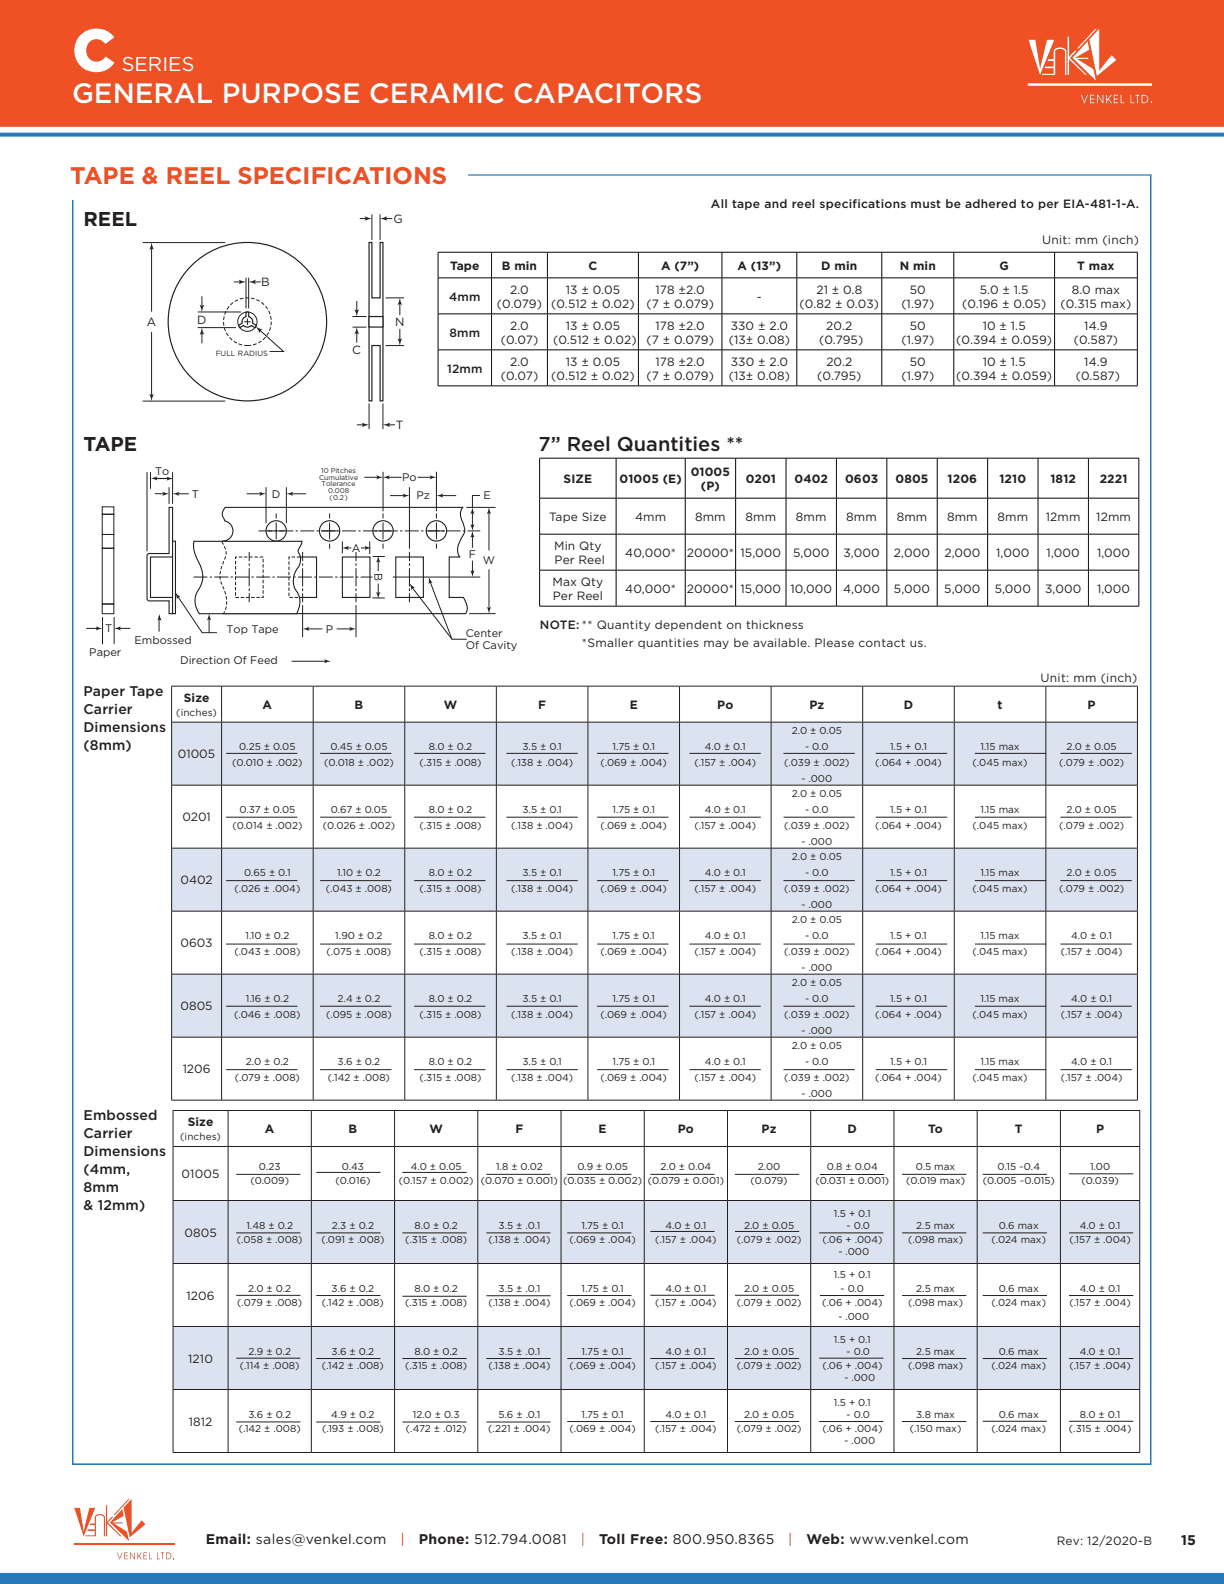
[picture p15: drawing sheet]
<svg xmlns="http://www.w3.org/2000/svg" width="216mm" height="279mm" viewBox="0 0 216 279" stroke-linecap="round" stroke-linejoin="round" font-family="sans-serif">
<defs><g id="words">
<text font-size="10.6" fill="#fff" x="12.7" y="12.6">C</text>
<text font-size="4.9" fill="#fff" x="12.7" y="18.2">GENERAL PURPOSE CERAMIC CAPACITORS</text>
<text font-size="4.2" fill="#f05124" x="12.4" y="32.5">TAPE &amp; REEL SPECIFICATIONS</text>
<text font-size="3.5" fill="#fff" x="21.5" y="12.6">SERIES</text>
<g font-size="3.5" fill="#231f20">
<text x="14.7" y="39.9">REEL</text>
<text x="14.7" y="79.5">TAPE</text>
<text x="95" y="79.5">7” Reel Quantities **</text>
</g>
<g font-size="2.5" fill="#231f20">
<text x="14.7" y="122.8">Paper Tape</text>
<text x="14.7" y="126">Carrier</text>
<text x="14.7" y="129.2">Dimensions</text>
<text x="14.7" y="132.3">(8mm)</text>
<text x="14.7" y="197.6">Embossed</text>
<text x="14.7" y="200.7">Carrier</text>
<text x="14.7" y="203.9">Dimensions</text>
<text x="14.7" y="207.1">(4mm,</text>
<text x="14.7" y="210.3">8mm</text>
<text x="14.7" y="213.4">&amp; 12mm)</text>
<text x="36.3" y="272.4">Email: sales@venkel.com</text>
<text x="73.9" y="272.4">Phone: 512.794.0081</text>
<text x="105.7" y="272.4">Toll Free: 800.950.8365</text>
<text x="142.3" y="272.4">Web: www.venkel.com</text>
<text x="208.4" y="272.6">15</text>
</g>
<g font-size="2.5" fill="#f05124">
<text x="70.6" y="272.4">|</text>
<text x="102.4" y="272.4">|</text>
<text x="139.1" y="272.4">|</text>
</g>
<g font-size="2.1" fill="#231f20">
<text x="69.4" y="39.3">G</text>
<text x="125.4" y="36.6">All tape and reel specifications must be adhered to per EIA-481-1-A.</text>
<text x="79.4" y="47.6">Tape</text>
<text x="88.5" y="47.6">B min</text>
<text x="103.8" y="47.6">C</text>
<text x="116.6" y="47.6">A (7”)</text>
<text x="130.1" y="47.6">A (13”)</text>
<text x="144.9" y="47.6">D min</text>
<text x="158.7" y="47.6">N min</text>
<text x="176.3" y="47.6">G</text>
<text x="183.8" y="43">Unit: mm (inch)</text>
<text x="190" y="47.6">T max</text>
<text x="46.1" y="50.5">B</text>
<text x="79.2" y="53">4mm</text>
<text x="90" y="51.8">2.0</text>
<text x="99.8" y="51.8">13 ± 0.05</text>
<text x="115.6" y="51.8">178 ±2.0</text>
<text x="133.5" y="53">-</text>
<text x="144" y="51.8">21 ± 0.8</text>
<text x="160.5" y="51.8">50</text>
<text x="172.8" y="51.8">5.0 ± 1.5</text>
<text x="189" y="51.8">8.0 max</text>
<text x="25.9" y="57.5">A</text>
<text x="34.8" y="57.2">D</text>
<text x="69.7" y="57.5">N</text>
<text x="79.3" y="59.4">8mm</text>
<text x="87.7" y="54.3">(0.079)</text>
<text x="90" y="58.2">2.0</text>
<text x="97.2" y="54.3">(0.512 ± 0.02)</text>
<text x="99.8" y="58.2">13 ± 0.05</text>
<text x="114" y="54.3">(7 ± 0.079)</text>
<text x="115.6" y="58.2">178 ±2.0</text>
<text x="128.9" y="58.2">330 ± 2.0</text>
<text x="141" y="54.3">(0.82 ± 0.03)</text>
<text x="145.8" y="58.2">20.2</text>
<text x="159" y="54.3">(1.97)</text>
<text x="160.5" y="58.2">50</text>
<text x="169.7" y="54.3">(0.196 ± 0.05)</text>
<text x="173.3" y="58.2">10 ± 1.5</text>
<text x="187.1" y="54.3">(0.315 max)</text>
<text x="191.3" y="58.2">14.9</text>
<text x="62.1" y="62.4">C</text>
<text x="78.9" y="65.7">12mm</text>
<text x="88.3" y="60.6">(0.07)</text>
<text x="90" y="64.5">2.0</text>
<text x="97.6" y="60.6">(0.512 ± 0.02)</text>
<text x="99.8" y="64.5">13 ± 0.05</text>
<text x="114" y="60.6">(7 ± 0.079)</text>
<text x="115.6" y="64.5">178 ±2.0</text>
<text x="128.5" y="60.6">(13± 0.08)</text>
<text x="128.9" y="64.5">330 ± 2.0</text>
<text x="144.5" y="60.6">(0.795)</text>
<text x="145.8" y="64.5">20.2</text>
<text x="159" y="60.6">(1.97)</text>
<text x="160.5" y="64.5">50</text>
<text x="168.7" y="60.6">(0.394 ± 0.059)</text>
<text x="173.3" y="64.5">10 ± 1.5</text>
<text x="189.4" y="60.6">(0.587)</text>
<text x="191.3" y="64.5">14.9</text>
<text x="88.3" y="67">(0.07)</text>
<text x="97.2" y="67">(0.512 ± 0.02)</text>
<text x="114" y="67">(7 ± 0.079)</text>
<text x="128.5" y="67">(13± 0.08)</text>
<text x="144.2" y="67">(0.795)</text>
<text x="159" y="67">(1.97)</text>
<text x="168.7" y="67">(0.394 ± 0.059)</text>
<text x="189.7" y="67">(0.587)</text>
<text x="69.8" y="75.7">T</text>
<text x="121.8" y="83.9">01005</text>
<text x="99.4" y="85.2">SIZE</text>
<text x="109.3" y="85.2">01005 (E)</text>
<text x="123.6" y="86.5">(P)</text>
<text x="131.5" y="85.2">0201</text>
<text x="140.1" y="85.2">0402</text>
<text x="149.1" y="85.2">0603</text>
<text x="158" y="85.2">0805</text>
<text x="167.2" y="85.2">1206</text>
<text x="176.3" y="85.2">1210</text>
<text x="185.3" y="85.2">1812</text>
<text x="194" y="85.2">2221</text>
<text x="96.9" y="91.9">Tape Size</text>
<text x="112" y="91.9">4mm</text>
<text x="122.6" y="91.9">8mm</text>
<text x="131.5" y="91.9">8mm</text>
<text x="140.4" y="91.9">8mm</text>
<text x="149.3" y="91.9">8mm</text>
<text x="158.2" y="91.9">8mm</text>
<text x="167.1" y="91.9">8mm</text>
<text x="176" y="91.9">8mm</text>
<text x="184.5" y="91.9">12mm</text>
<text x="193.4" y="91.9">12mm</text>
<text x="97.7" y="97">Min Qty</text>
<text x="97.8" y="99.5">Per Reel</text>
<text x="110.3" y="98.2">40,000*</text>
<text x="121.1" y="98.2">20000*</text>
<text x="130.6" y="98.2">15,000</text>
<text x="139.9" y="98.2">5,000</text>
<text x="148.8" y="98.2">3,000</text>
<text x="157.7" y="98.2">2,000</text>
<text x="166.6" y="98.2">2,000</text>
<text x="175.7" y="98.2">1,000</text>
<text x="184.6" y="98.2">1,000</text>
<text x="193.5" y="98.2">1,000</text>
<text x="97.5" y="103.4">Max Qty</text>
<text x="97.5" y="105.8">Per Reel</text>
<text x="110.3" y="104.6">40,000*</text>
<text x="121.1" y="104.6">20000*</text>
<text x="130.6" y="104.6">15,000</text>
<text x="139.4" y="104.6">10,000</text>
<text x="148.7" y="104.6">4,000</text>
<text x="157.7" y="104.6">5,000</text>
<text x="166.6" y="104.6">5,000</text>
<text x="175.4" y="104.6">5,000</text>
<text x="184.3" y="104.6">3,000</text>
<text x="193.5" y="104.6">1,000</text>
<text x="95.2" y="110.9">NOTE: ** Quantity dependent on thickness</text>
<text x="102.7" y="114.1">*Smaller quantities may be available. Please contact us.</text>
<text x="32.4" y="123.8">Size</text>
<text x="46.3" y="125.1">A</text>
<text x="62.6" y="125.1">B</text>
<text x="78.3" y="125.1">W</text>
<text x="94.9" y="125.1">F</text>
<text x="111.1" y="125.1">E</text>
<text x="126.5" y="125.1">Po</text>
<text x="142.8" y="125.1">Pz</text>
<text x="159.4" y="125.1">D</text>
<text x="176" y="125.1">t</text>
<text x="183.5" y="120.3">Unit: mm (inch)</text>
<text x="191.8" y="125.1">P</text>
<text x="31.4" y="133.8">01005</text>
<text x="32.2" y="144.9">0201</text>
<text x="31.8" y="156">0402</text>
<text x="31.8" y="167.1">0603</text>
<text x="31.9" y="178.2">0805</text>
<text x="32.2" y="189.3">1206</text>
<text x="33.1" y="198.7">Size</text>
<text x="46.7" y="199.9">A</text>
<text x="61.5" y="199.9">B</text>
<text x="75.8" y="199.9">W</text>
<text x="90.9" y="199.9">F</text>
<text x="105.6" y="199.9">E</text>
<text x="119.6" y="199.9">Po</text>
<text x="134.3" y="199.9">Pz</text>
<text x="149.5" y="199.9">D</text>
<text x="163.7" y="199.9">To</text>
<text x="179" y="199.9">T</text>
<text x="193.3" y="199.9">P</text>
<text x="32" y="207.8">01005</text>
<text x="32.5" y="218.2">0805</text>
<text x="32.9" y="229.3">1206</text>
<text x="33.2" y="240.4">1210</text>
<text x="33.3" y="251.5">1812</text>
<text x="186.4" y="272.5">Rev: 12/2020-B</text>
</g>
<g font-size="1.9" fill="#231f20">
<text x="27.4" y="83.8">To</text>
<text x="33.9" y="87.8">T</text>
<text x="48" y="87.8">D</text>
<text x="70.9" y="84.9">Po</text>
<text x="73.5" y="88.1">Pz</text>
<text x="85.3" y="88.1">E</text>
<text x="62" y="97.3">A</text>
<text x="66" y="101.1" transform="rotate(90 66 101.1)">B</text>
<text x="82.7" y="98.4">F</text>
<text x="85.2" y="99.5">W</text>
<text x="18.5" y="111.5">T</text>
<text x="23.7" y="113.7">Embossed</text>
<text x="40" y="111.6">Top Tape</text>
<text x="57.5" y="111.6">P</text>
<text x="82.2" y="112.4">Center</text>
<text x="15.8" y="115.7">Paper</text>
<text x="31.8" y="117.1">Direction Of Feed</text>
<text x="82.2" y="114.4">Of Cavity</text>
</g>
<g font-size="1.8" fill="#231f20">
<text x="31.1" y="126.3">(inches)</text>
<text x="139.7" y="129.4">2.0 ± 0.05</text>
<text x="41" y="135.1">(0.010 ± .002)</text>
<text x="42.2" y="132.2">0.25 ± 0.05</text>
<text x="57.2" y="135.1">(0.018 ± .002)</text>
<text x="58.3" y="132.2">0.45 ± 0.05</text>
<text x="74" y="135.1">(.315 ± .008)</text>
<text x="75.7" y="132.2">8.0 ± 0.2</text>
<text x="90.1" y="135.1">(.138 ± .004)</text>
<text x="92.2" y="132.2">3.5 ± 0.1</text>
<text x="105.9" y="135.1">(.069 ± .004)</text>
<text x="108" y="132.2">1.75 ± 0.1</text>
<text x="122.5" y="135.1">(.157 ± .004)</text>
<text x="124.3" y="132.2">4.0 ± 0.1</text>
<text x="138.3" y="135.1">(.039 ± .002)</text>
<text x="141.4" y="137.9">- .000</text>
<text x="142" y="132.2">- 0.0</text>
<text x="154.4" y="135.1">(.064 + .004)</text>
<text x="157" y="132.2">1.5 + 0.1</text>
<text x="171.6" y="135.1">(.045 max)</text>
<text x="172.9" y="132.2">1.15 max</text>
<text x="186.8" y="135.1">(.079 ± .002)</text>
<text x="188.1" y="132.2">2.0 ± 0.05</text>
<text x="42.2" y="143.3">0.37 ± 0.05</text>
<text x="58.4" y="143.3">0.67 ± 0.05</text>
<text x="75.7" y="143.3">8.0 ± 0.2</text>
<text x="92.2" y="143.3">3.5 ± 0.1</text>
<text x="108" y="143.3">1.75 ± 0.1</text>
<text x="124.3" y="143.3">4.0 ± 0.1</text>
<text x="139.7" y="140.5">2.0 ± 0.05</text>
<text x="142" y="143.3">- 0.0</text>
<text x="157" y="143.3">1.5 + 0.1</text>
<text x="172.9" y="143.3">1.15 max</text>
<text x="188.1" y="143.3">2.0 ± 0.05</text>
<text x="41" y="146.2">(0.014 ± .002)</text>
<text x="57" y="146.2">(0.026 ± .002)</text>
<text x="74" y="146.2">(.315 ± .008)</text>
<text x="90.1" y="146.2">(.138 ± .004)</text>
<text x="105.9" y="146.2">(.069 ± .004)</text>
<text x="122.5" y="146.2">(.157 ± .004)</text>
<text x="138.3" y="146.2">(.039 ± .002)</text>
<text x="141.4" y="149">- .000</text>
<text x="154.4" y="146.2">(.064 + .004)</text>
<text x="171.6" y="146.2">(.045 max)</text>
<text x="186.8" y="146.2">(.079 ± .002)</text>
<text x="43" y="154.5">0.65 ± 0.1</text>
<text x="59.4" y="154.5">1.10 ± 0.2</text>
<text x="75.7" y="154.5">8.0 ± 0.2</text>
<text x="92.2" y="154.5">3.5 ± 0.1</text>
<text x="108" y="154.5">1.75 ± 0.1</text>
<text x="124.3" y="154.5">4.0 ± 0.1</text>
<text x="139.7" y="151.6">2.0 ± 0.05</text>
<text x="142" y="154.5">- 0.0</text>
<text x="157" y="154.5">1.5 + 0.1</text>
<text x="172.9" y="154.5">1.15 max</text>
<text x="188.1" y="154.5">2.0 ± 0.05</text>
<text x="41.3" y="157.3">(.026 ± .004)</text>
<text x="57.5" y="157.3">(.043 ± .008)</text>
<text x="74" y="157.3">(.315 ± .008)</text>
<text x="90.1" y="157.3">(.138 ± .004)</text>
<text x="105.9" y="157.3">(.069 ± .004)</text>
<text x="122.5" y="157.3">(.157 ± .004)</text>
<text x="138.3" y="157.3">(.039 ± .002)</text>
<text x="141.4" y="160.1">- .000</text>
<text x="154.4" y="157.3">(.064 + .004)</text>
<text x="171.6" y="157.3">(.045 max)</text>
<text x="186.8" y="157.3">(.079 ± .002)</text>
<text x="43.3" y="165.6">1.10 ± 0.2</text>
<text x="59.1" y="165.6">1.90 ± 0.2</text>
<text x="75.7" y="165.6">8.0 ± 0.2</text>
<text x="92.1" y="165.6">3.5 ± 0.1</text>
<text x="108" y="165.6">1.75 ± 0.1</text>
<text x="124.3" y="165.6">4.0 ± 0.1</text>
<text x="139.7" y="162.7">2.0 ± 0.05</text>
<text x="142" y="165.6">- 0.0</text>
<text x="157" y="165.6">1.5 + 0.1</text>
<text x="172.9" y="165.6">1.15 max</text>
<text x="189" y="165.6">4.0 ± 0.1</text>
<text x="41.3" y="168.4">(.043 ± .008)</text>
<text x="57.6" y="168.4">(.075 ± .008)</text>
<text x="74" y="168.4">(.315 ± .008)</text>
<text x="90.1" y="168.4">(.138 ± .004)</text>
<text x="105.9" y="168.4">(.069 ± .004)</text>
<text x="122.5" y="168.4">(.157 ± .004)</text>
<text x="138.3" y="168.4">(.039 ± .002)</text>
<text x="139.7" y="173.9">2.0 ± 0.05</text>
<text x="141.4" y="171.2">- .000</text>
<text x="154.4" y="168.4">(.064 + .004)</text>
<text x="171.6" y="168.4">(.045 max)</text>
<text x="187.1" y="168.4">(.157 ± .004)</text>
<text x="41.3" y="179.5">(.046 ± .008)</text>
<text x="43.4" y="176.7">1.16 ± 0.2</text>
<text x="57.5" y="179.5">(.095 ± .008)</text>
<text x="59.5" y="176.7">2.4 ± 0.2</text>
<text x="74" y="179.5">(.315 ± .008)</text>
<text x="75.7" y="176.7">8.0 ± 0.2</text>
<text x="90.1" y="179.5">(.138 ± .004)</text>
<text x="92.2" y="176.7">3.5 ± 0.1</text>
<text x="105.9" y="179.5">(.069 ± .004)</text>
<text x="108" y="176.7">1.75 ± 0.1</text>
<text x="122.5" y="179.5">(.157 ± .004)</text>
<text x="124.3" y="176.7">4.0 ± 0.1</text>
<text x="138.3" y="179.5">(.039 ± .002)</text>
<text x="142" y="176.7">- 0.0</text>
<text x="154.4" y="179.5">(.064 + .004)</text>
<text x="157" y="176.7">1.5 + 0.1</text>
<text x="171.6" y="179.5">(.045 max)</text>
<text x="172.9" y="176.7">1.15 max</text>
<text x="187.1" y="179.5">(.157 ± .004)</text>
<text x="189" y="176.7">4.0 ± 0.1</text>
<text x="139.7" y="185">2.0 ± 0.05</text>
<text x="141.4" y="182.3">- .000</text>
<text x="41.4" y="190.6">(.079 ± .008)</text>
<text x="43.4" y="187.8">2.0 ± 0.2</text>
<text x="57.8" y="190.6">(.142 ± .008)</text>
<text x="59.6" y="187.8">3.6 ± 0.2</text>
<text x="74" y="190.6">(.315 ± .008)</text>
<text x="75.7" y="187.8">8.0 ± 0.2</text>
<text x="90.1" y="190.6">(.138 ± .004)</text>
<text x="92.2" y="187.8">3.5 ± 0.1</text>
<text x="105.9" y="190.6">(.069 ± .004)</text>
<text x="108" y="187.8">1.75 ± 0.1</text>
<text x="122.5" y="190.6">(.157 ± .004)</text>
<text x="124.3" y="187.8">4.0 ± 0.1</text>
<text x="138.3" y="190.6">(.039 ± .002)</text>
<text x="142" y="187.8">- 0.0</text>
<text x="154.4" y="190.6">(.064 + .004)</text>
<text x="157" y="187.8">1.5 + 0.1</text>
<text x="171.6" y="190.6">(.045 max)</text>
<text x="172.9" y="187.8">1.15 max</text>
<text x="187.1" y="190.6">(.157 ± .004)</text>
<text x="189" y="187.8">4.0 ± 0.1</text>
<text x="141.4" y="193.4">- .000</text>
<text x="31.8" y="201.1">(inches)</text>
<text x="44.2" y="208.9">(0.009)</text>
<text x="45.7" y="206.5">0.23</text>
<text x="59.2" y="208.9">(0.016)</text>
<text x="60.3" y="206.5">0.43</text>
<text x="70.4" y="208.9">(0.157 ± 0.002)</text>
<text x="72.5" y="206.5">4.0 ± 0.05</text>
<text x="84.8" y="208.9">(0.070 ± 0.001)</text>
<text x="87.5" y="206.5">1.8 ± 0.02</text>
<text x="99.4" y="208.9">(0.035 ± 0.002)</text>
<text x="101.8" y="206.5">0.9 ± 0.05</text>
<text x="114.3" y="208.9">(0.079 ± 0.001)</text>
<text x="116.5" y="206.5">2.0 ± 0.04</text>
<text x="132.4" y="208.9">(0.079)</text>
<text x="133.7" y="206.5">2.00</text>
<text x="143.8" y="208.9">(0.031 ± 0.001)</text>
<text x="145.8" y="206.5">0.8 ± 0.04</text>
<text x="159.8" y="208.9">(0.019 max)</text>
<text x="161.5" y="206.5">0.5 max</text>
<text x="173.4" y="208.9">(0.005 ~0.015)</text>
<text x="176" y="206.5">0.15 ~0.4</text>
<text x="190.7" y="208.9">(0.039)</text>
<text x="192.3" y="206.5">1.00</text>
<text x="147.1" y="214.7">1.5 + 0.1</text>
<text x="41.8" y="219.2">(.058 ± .008)</text>
<text x="43.5" y="216.8">1.48 ± 0.2</text>
<text x="56.7" y="219.2">(.091 ± .008)</text>
<text x="58.5" y="216.8">2.3 ± 0.2</text>
<text x="71.5" y="219.2">(.315 ± .008)</text>
<text x="73.1" y="216.8">8.0 ± 0.2</text>
<text x="86.1" y="219.2">(.138 ± .004)</text>
<text x="87.9" y="216.8">3.5 ± .0.1</text>
<text x="100.4" y="219.2">(.069 ± .004)</text>
<text x="102.6" y="216.8">1.75 ± 0.1</text>
<text x="115.6" y="219.2">(.157 ± .004)</text>
<text x="117.4" y="216.8">4.0 ± 0.1</text>
<text x="130" y="219.2">(.079 ± .002)</text>
<text x="131.2" y="216.8">2.0 ± 0.05</text>
<text x="145.1" y="219.2">(.06 + .004)</text>
<text x="147.9" y="221.4">- .000</text>
<text x="149.3" y="216.8">- 0.0</text>
<text x="160.2" y="219.2">(.098 max)</text>
<text x="161.6" y="216.8">2.5 max</text>
<text x="174.9" y="219.2">(.024 max)</text>
<text x="176.2" y="216.8">0.6 max</text>
<text x="188.6" y="219.2">(.157 ± .004)</text>
<text x="190.4" y="216.8">4.0 ± 0.1</text>
<text x="43.8" y="227.9">2.0 ± 0.2</text>
<text x="58.5" y="227.9">3.6 ± 0.2</text>
<text x="73.1" y="227.9">8.0 ± 0.2</text>
<text x="87.9" y="227.9">3.5 ± .0.1</text>
<text x="102.6" y="227.9">1.75 ± 0.1</text>
<text x="117.4" y="227.9">4.0 ± 0.1</text>
<text x="131.2" y="227.9">2.0 ± 0.05</text>
<text x="147.1" y="225.4">1.5 + 0.1</text>
<text x="148.3" y="227.9">- 0.0</text>
<text x="161.6" y="227.9">2.5 max</text>
<text x="176.2" y="227.9">0.6 max</text>
<text x="190.4" y="227.9">4.0 ± 0.1</text>
<text x="41.8" y="230.4">(.079 ± .008)</text>
<text x="56.8" y="230.4">(.142 ± .008)</text>
<text x="71.5" y="230.4">(.315 ± .008)</text>
<text x="86.1" y="230.4">(.138 ± .004)</text>
<text x="100.4" y="230.4">(.069 ± .004)</text>
<text x="115.6" y="230.4">(.157 ± .004)</text>
<text x="130" y="230.4">(.079 ± .002)</text>
<text x="145" y="230.4">(.06 + .004)</text>
<text x="147.9" y="232.8">- .000</text>
<text x="160.2" y="230.4">(.098 max)</text>
<text x="174.9" y="230.4">(.024 max)</text>
<text x="188.6" y="230.4">(.157 ± .004)</text>
<text x="43.8" y="239">2.9 ± 0.2</text>
<text x="58.5" y="239">3.6 ± 0.2</text>
<text x="73.1" y="239">8.0 ± 0.2</text>
<text x="87.9" y="239">3.5 ± .0.1</text>
<text x="102.6" y="239">1.75 ± 0.1</text>
<text x="117.4" y="239">4.0 ± 0.1</text>
<text x="131.2" y="239">2.0 ± 0.05</text>
<text x="147.1" y="236.9">1.5 + 0.1</text>
<text x="149.3" y="239">- 0.0</text>
<text x="161.6" y="239">2.5 max</text>
<text x="176.2" y="239">0.6 max</text>
<text x="190.4" y="239">4.0 ± 0.1</text>
<text x="42.3" y="241.5">(.114 ± .008)</text>
<text x="56.8" y="241.5">(.142 ± .008)</text>
<text x="71.5" y="241.5">(.315 ± .008)</text>
<text x="86.1" y="241.5">(.138 ± .004)</text>
<text x="100.4" y="241.5">(.069 ± .004)</text>
<text x="115.6" y="241.5">(.157 ± .004)</text>
<text x="130" y="241.5">(.079 ± .002)</text>
<text x="145.1" y="241.5">(.06 + .004)</text>
<text x="149" y="243.6">- .000</text>
<text x="160.2" y="241.5">(.098 max)</text>
<text x="174.9" y="241.5">(.024 max)</text>
<text x="188.6" y="241.5">(.157 ± .004)</text>
<text x="43.8" y="250.1">3.6 ± 0.2</text>
<text x="58.4" y="250.1">4.9 ± 0.2</text>
<text x="72.8" y="250.1">12.0 ± 0.3</text>
<text x="87.9" y="250.1">5.6 ± .0.1</text>
<text x="102.6" y="250.1">1.75 ± 0.1</text>
<text x="117.4" y="250.1">4.0 ± 0.1</text>
<text x="131.2" y="250.1">2.0 ± 0.05</text>
<text x="147.1" y="248">1.5 + 0.1</text>
<text x="149.3" y="250.1">- 0.0</text>
<text x="161.6" y="250.1">3.8 max</text>
<text x="176.2" y="250.1">0.6 max</text>
<text x="190.5" y="250.1">8.0 ± 0.1</text>
<text x="42.1" y="252.6">(.142 ± .008)</text>
<text x="56.8" y="252.6">(.193 ± .008)</text>
<text x="71.6" y="252.6">(.472 ± .012)</text>
<text x="86.1" y="252.6">(.221 ± .004)</text>
<text x="100.4" y="252.6">(.069 ± .004)</text>
<text x="115.6" y="252.6">(.157 ± .004)</text>
<text x="130" y="252.6">(.079 ± .002)</text>
<text x="145.1" y="252.6">(.06 + .004)</text>
<text x="149" y="254.7">- .000</text>
<text x="160.5" y="252.6">(.150 max)</text>
<text x="174.9" y="252.6">(.024 max)</text>
<text x="188.5" y="252.6">(.315 ± .004)</text>
</g>
<text font-size="1.3" fill="#231f20" x="38" y="62.7">FULL RADIUS</text>
<g font-size="1.2" fill="#231f20">
<text x="56.7" y="83.4">10 Pitches</text>
<text x="56.3" y="84.6">Cumulative</text>
<text x="56.7" y="85.8">Tolerance</text>
<text x="57.9" y="87">0.008</text>
<text x="58.1" y="88.3">(0.2)</text>
</g>
</g></defs>
<path d="M-.1 -.1h216v22.3h-216z" fill="#f05124" stroke="#f05124" stroke-width=".35"/>
<g fill="#f05124">
<path d="M23.2 264.4v6l1.8-2.2 .7 .7-2.8 2.3-1.1-5.3z"/>
<path d="M13.1 266h1l.7 4.1 1-4.1h1l-2 5z"/>
<path d="M21.6 266.2l.2 1.2-2 1.1h1.8v.2h-1.6l2.4 1.5 .4 1.6-3.4-3.3z"/>
<path d="M16.9 267.3a1.04 1.04 0 0 1 1.6 .4v3.3h-.2v-3.3a.83 .83 0 0 0-1.4 0v3.3h-1.9l.1-.2h1.6v-.8h-1.3l.1-.2h1.2v-.8h-.9l.1-.3h.8v-1z"/>
<path d="M18.7 265.5h.2v2.9l.9-.9h.2l-1 1.1 2.4 2.4h-.2l-2.3-2.3v2.3h-.2z"/>
<path d="M22.7 264.4h.2l-2.6 2.8h-.3z"/>
<path d="M20.6 273.8h.1l.4 1.1 .4-1.1h.1l-.5 1.2z"/>
<path d="M21.9 273.8h.6v.2h-.5v.4h.5v.1h-.5v.4h.5v.1h-.6z"/>
<path d="M22.9 273.8h.2l.6 1.1v-1.1h.1v1.2h-.1l-.7-1v1h-.1z"/>
<path d="M24.2 273.8h.1v.7l.6-.7h.1l-.4 .6 .4 .6h-.1l-.4-.5-.2 .2v.3h-.1z"/>
<path d="M25.3 273.8h.6v.2h-.5v.4h.5v.1h-.5v.4h.5v.1h-.6z"/>
<path d="M26.3 273.8h.1v1.1h.4v.1h-.5z"/>
<path d="M27.7 273.8h.1v1.1h.4v.1h-.5z"/>
<path d="M28.4 273.8h.6v.2h-.3v1h-.1v-1h-.2z"/>
<path d="M30.6 274.8h.1v.2h-.1z"/>
<path d="M29.3 273.8v1.2a.66 .66 0 0 0 .9-.6 .66 .66 0 0 0-.9-.6zM29.4 274a.52 .52 0 0 1 .7 .4 .52 .52 0 0 1-.7 .5z"/>
</g>
<path d="M13 272.4h17.8" fill="none" stroke="#f05124" stroke-width=".18"/>
<path d="M-.1 277.6h216v1.8h-216z" fill="#2779ba" stroke="#2779ba" stroke-width=".35"/>
<path d="M0 23.8h215.9" fill="none" stroke="#2779ba" stroke-width=".71" stroke-linecap="butt"/>
<g fill="#fff">
<path d="M193.9 5.1v7.4l2.2-2.8 .8 .9-3.4 2.8-1.4-6.4z"/>
<path d="M181.4 7h1.2l.9 5.1 1.2-5.1h1.3l-2.5 6.2z"/>
<path d="M191.8 7.3l.3 1.5-2.5 1.4h2.3v.2h-1.9l2.9 1.8 .4 2-4.1-4z"/>
<path d="M186 8.7a1.3 1.3 0 0 1 2.1 .4v4.1h-.3v-4.1a1.03 1.03 0 0 0-1.7 0v4.1h-2.3v-.2h2.1v-1h-1.7l.2-.3h1.5v-.9h-1.1l.1-.4h1v-1.3z"/>
<path d="M188.3 6.5h.3v3.5l1-1.1h.3l-1.2 1.3 3 3h-.3l-2.8-2.8v2.8h-.3z"/>
<path d="M193.2 5.1h.3l-3.2 3.5h-.3z"/>
<path d="M190.7 16.7h.1l.5 1.3 .4-1.3h.2l-.6 1.5h-.1z"/>
<path d="M192.3 16.7h.7v.2h-.6v.5h.6v.1h-.6v.6h.6v.1h-.7z"/>
<path d="M193.5 16.7h.2l.8 1.3v-1.3h.1v1.5h-.1l-.8-1.3v1.3h-.2z"/>
<path d="M195.1 16.7h.2v.8l.7-.8h.1l-.6 .7 .6 .8h-.2l-.5-.7-.1 .2v.5h-.2z"/>
<path d="M196.4 16.7h.8v.2h-.6v.5h.6v.1h-.6v.6h.6v.1h-.8z"/>
<path d="M197.7 16.7h.1v1.4h.5v.1h-.6z"/>
<path d="M199.4 16.7h.1v1.4h.6v.1h-.7z"/>
<path d="M200.2 16.7h.8v.2h-.3v1.3h-.2v-1.3h-.3z"/>
<path d="M203 17.9h.2v.3h-.2z"/>
<path d="M201.5 16.9a.64 .64 0 0 1 .9 .6 .64 .64 0 0 1-.9 .6zM201.4 16.7v1.5a.8 .8 0 0 0 1-.3 .8 .8 0 0 0-.2-1.1z"/>
</g>
<path d="M181.3 14.9h21.9" fill="none" stroke="#fff" stroke-width=".45"/>
<path d="M12.8 30.9h190.2v227.4h-190.2z" fill="none" stroke="#2779ba" stroke-width=".26"/>
<path d="M30.3 127.4h8.8v11.1h-8.8zM39.1 127.4h16.1v11.1h-16.1zM55.2 127.4h16.2v11.1h-16.2zM71.4 127.4h16.2v11.1h-16.2zM87.6 127.4h16.1v11.1h-16.1zM103.7 127.4h16.2v11.1h-16.2zM119.9 127.4h16.1v11.1h-16.1zM136 127.4h16.2v11.1h-16.2zM152.2 127.4h16.1v11.1h-16.1zM168.3 127.4h16.2v11.1h-16.2zM184.5 127.4h16.1v11.1h-16.1zM30.3 149.6h8.8v11.1h-8.8zM39.1 149.6h16.1v11.1h-16.1zM55.2 149.6h16.2v11.1h-16.2zM71.4 149.6h16.2v11.1h-16.2zM87.6 149.6h16.1v11.1h-16.1zM103.7 149.6h16.2v11.1h-16.2zM119.9 149.6h16.1v11.1h-16.1zM136 149.6h16.2v11.1h-16.2zM152.2 149.6h16.1v11.1h-16.1zM168.3 149.6h16.2v11.1h-16.2zM184.5 149.6h16.1v11.1h-16.1zM30.3 171.8h8.8v11.1h-8.8zM39.1 171.8h16.1v11.1h-16.1zM55.2 171.8h16.2v11.1h-16.2zM71.4 171.8h16.2v11.1h-16.2zM87.6 171.8h16.1v11.1h-16.1zM103.7 171.8h16.2v11.1h-16.2zM119.9 171.8h16.1v11.1h-16.1zM136 171.8h16.2v11.1h-16.2zM152.2 171.8h16.1v11.1h-16.1zM168.3 171.8h16.2v11.1h-16.2zM184.5 171.8h16.1v11.1h-16.1z" fill="#dbe3f1"/>
<g fill="none" stroke="#231f20" stroke-width=".18">
<path d="M30.2 121h170.5M30.2 127.4h170.5M30.2 138.5h170.5M30.3 121.1v6.2M30.3 127.4v11M30.3 138.5v11.1M39.1 121.1v6.2M39.1 127.4v11M39.1 138.5v11.1M39.9 132.9h12.6M55.2 121.1v6.2M55.2 127.4v11"/>
<path d="M55.2 138.5v11.1M56.5 132.9h12.5M71.4 121.1v6.2M71.4 127.4v11M71.4 138.5v11.1M73 132.9h12.6M87.6 121.1v6.2M87.6 127.4v11M87.6 138.5v11.1M89.3 132.9h12.6M103.7 121.1v6.2M103.7 127.4v11"/>
<path d="M103.7 138.5v11.1M105.3 132.9h12.6M119.9 121.1v6.2M119.9 127.4v11M119.9 138.5v11.1M121.6 132.9h12.6M136 121.1v6.2M136 127.4v11M136 138.5v11.1M138.2 132.9h12.6M152.2 121.1v6.2M152.2 127.4v11"/>
<path d="M152.2 138.5v11.1M154.5 132.9h12.6M168.3 121.1v6.2M168.3 127.4v11M168.3 138.5v11.1M172 132.9h12.5M184.5 121.1v6.2M184.5 127.4v11M184.5 138.5v11.1M187.1 132.9h12.5M200.6 121.1v6.2M200.6 127.4v11"/>
<path d="M200.6 138.5v11.1M30.2 149.6h170.5M30.3 149.7v11M39.1 149.7v11M39.9 144.1h12.6M39.9 155.3h12.6M55.2 149.7v11M56.5 144.1h12.5M56.5 155.3h12.5M71.4 149.7v11M73 144.1h12.6M73 155.3h12.6"/>
<path d="M87.6 149.7v11M89.3 144.1h12.6M89.3 155.3h12.6M103.7 149.7v11M105.3 144.1h12.6M105.3 155.3h12.6M119.9 149.7v11M121.6 144.1h12.6M121.6 155.3h12.6M136 149.7v11M138.2 144.1h12.6M138.2 155.3h12.6"/>
<path d="M152.2 149.7v11M154.5 144.1h12.6M154.5 155.3h12.6M168.3 149.7v11M172 144.1h12.5M172 155.3h12.5M184.5 149.7v11M187.1 144.1h12.5M187.1 155.3h12.5M200.6 149.7v11M30.2 160.7h170.5M30.2 171.8h170.5"/>
<path d="M30.3 160.8v11M30.3 171.9v11M39.1 160.8v11M39.1 171.9v11M39.9 166.5h12.6M39.9 177.5h12.6M55.2 160.8v11M55.2 171.9v11M56.5 166.5h12.5M56.5 177.5h12.5M71.4 160.8v11M71.4 171.9v11"/>
<path d="M73 166.5h12.6M73 177.5h12.6M87.6 160.8v11M87.6 171.9v11M89.3 166.5h12.6M89.3 177.5h12.6M103.7 160.8v11M103.7 171.9v11M105.3 166.5h12.6M105.3 177.5h12.6M119.9 160.8v11M119.9 171.9v11"/>
<path d="M121.6 166.5h12.6M121.6 177.5h12.6M136 160.8v11M136 171.9v11M138.2 166.5h12.6M138.2 177.5h12.6M152.2 160.8v11M152.2 171.9v11M154.5 166.5h12.6M154.5 177.5h12.6M168.3 160.8v11M168.3 171.9v11"/>
<path d="M172 166.5h12.5M172 177.5h12.5M184.5 160.8v11M184.5 171.9v11M187.1 166.5h12.5M187.1 177.5h12.5M200.6 160.8v11M200.6 171.9v11M30.2 182.9h170.5M30.2 194.1h170.5M30.3 183v11M39.1 183v11"/>
<path d="M39.9 188.7h12.6M55.2 183v11M56.5 188.7h12.5M71.4 183v11M73 188.7h12.6M87.6 183v11M89.3 188.7h12.6M103.7 183v11M105.3 188.7h12.6M119.9 183v11M121.6 188.7h12.6M136 183v11"/>
<path d="M138.2 188.7h12.6M152.2 183v11M154.5 188.7h12.6M168.3 183v11M172 188.7h12.5M184.5 183v11M187.1 188.7h12.5M200.6 183v11"/>
</g>
<g fill="none" stroke="#040503" stroke-width=".18">
<path d="M77.2 44.5h123.5M77.2 49h123.5M77.2 55.4h123.5M77.3 44.5v4.5M77.3 49.1v6.2M77.3 55.4v6.3M86.7 44.5v4.5M86.7 49.1v6.2M86.7 55.4v6.3M96.6 44.5v4.5M96.6 49.1v6.2M96.6 55.4v6.3"/>
<path d="M112.6 44.5v4.5M112.6 49.1v6.2M112.6 55.4v6.3M127.3 44.5v4.5M127.3 49.1v6.2M127.3 55.4v6.3M140.6 44.5v4.5M140.6 49.1v6.2M140.6 55.4v6.3M155.5 44.5v4.5M155.5 49.1v6.2M155.5 55.4v6.3"/>
<path d="M168.2 44.5v4.5M168.2 49.1v6.2M168.2 55.4v6.3M186 44.5v4.5M186 49.1v6.2M186 55.4v6.3M200.6 44.5v4.5M200.6 49.1v6.2M200.6 55.4v6.3M77.2 61.7h123.5M77.2 68.1h123.5M77.3 61.8v6.2"/>
<path d="M86.7 61.8v6.2M96.6 61.8v6.2M112.6 61.8v6.2M127.3 61.8v6.2M140.6 61.8v6.2M155.5 61.8v6.2M168.2 61.8v6.2M186 61.8v6.2M200.6 61.8v6.2"/>
</g>
<path d="M39.7 89.5h41.9a2.2 2.2 0 0 0-.1 2.4 2.51 2.51 0 0 1 0 2.8 3.1 3.1 0 0 0-.4 3.6h-1.9v7.1h2.5l.3 .5a2.26 2.26 0 0 1 .1 2.3h-42.7a5 5 0 0 0-.2-4.9 4.5 4.5 0 0 1 .2-4.2 3.2 3.2 0 0 0-.3-3.6h.1a1.82 1.82 0 0 0 1.9-1.6 1.82 1.82 0 0 0-1.5-2l-.1-.3a1.52 1.52 0 0 1 .2-2.1z" fill="#fff"/>
<path d="M39.7 89.5h41.9a2.2 2.2 0 0 0-.1 2.4 2.51 2.51 0 0 1 0 2.8 3.1 3.1 0 0 0-.4 3.6h-1.9v7.1h2.5l.3 .5a2.26 2.26 0 0 1 .1 2.3h-42.7a5 5 0 0 0-.2-4.9 4.5 4.5 0 0 1 .2-4.2 3.2 3.2 0 0 0-.3-3.6h.1a1.82 1.82 0 0 0 1.9-1.6 1.82 1.82 0 0 0-1.5-2l-.1-.3a1.52 1.52 0 0 1 .2-2.1z" fill="none" stroke="#231f20" stroke-width=".2"/>
<path d="M51 98.3h4.8v7.1h-4.8z" fill="#fff"/>
<path d="M51 98.3h4.8v7.1h-4.8z" fill="none" stroke="#231f20" stroke-width=".2"/>
<path d="M60.4 98.3h4.9v7.1h-4.9z" fill="#fff"/>
<path d="M60.4 98.3h4.9v7.1h-4.9z" fill="none" stroke="#231f20" stroke-width=".2"/>
<circle cx="58.1" cy="93.6" r="1.79" fill="#fff"/>
<circle cx="58.1" cy="93.6" r="1.79" fill="none" stroke="#231f20" stroke-width=".2"/>
<path d="M56.7 93.6h2.9M58.1 90.6v.8M58.1 92.2v2.9M58.1 95.9v.9M62.8 97.4v1.6M62.8 99.4v.4M62.8 100.2v3.2M62.8 103.8v.5M62.8 104.6v1.6" fill="none" stroke="#231f20" stroke-width=".18"/>
<circle cx="48.7" cy="93.6" r="1.79" fill="#fff"/>
<circle cx="48.7" cy="93.6" r="1.79" fill="none" stroke="#231f20" stroke-width=".2"/>
<path d="M47.2 93.6h3M48.7 90.6v.8M48.7 92.2v2.9M48.7 95.9v.9M53.4 97.4v1.6M53.4 99.4v.4M53.4 100.2v3.2M53.4 103.8v.5M53.4 104.6v1.6" fill="none" stroke="#231f20" stroke-width=".18"/>
<path d="M69.8 98.3h4.9v7.1h-4.9z" fill="#fff"/>
<path d="M69.8 98.3h4.9v7.1h-4.9z" fill="none" stroke="#231f20" stroke-width=".2"/>
<circle cx="67.6" cy="93.6" r="1.79" fill="#fff"/>
<circle cx="67.6" cy="93.6" r="1.79" fill="none" stroke="#231f20" stroke-width=".2"/>
<path d="M66.1 93.6h2.9M67.6 90.6v.8M67.6 92.2v2.9M67.6 95.9v.9M72.2 97.4v1.6M72.2 99.4v.4M72.2 100.2v3.2M72.2 103.8v.5M72.2 104.6v1.6" fill="none" stroke="#231f20" stroke-width=".18"/>
<circle cx="77" cy="93.6" r="1.79" fill="#fff"/>
<circle cx="77" cy="93.6" r="1.79" fill="none" stroke="#231f20" stroke-width=".2"/>
<path d="M75.5 93.6h3M77 90.6v.8M77 92.2v2.9M77 95.9v.9" fill="none" stroke="#231f20" stroke-width=".18"/>
<path d="M39.7 92h.1" fill="none" stroke="#231f20" stroke-width=".2"/>
<path d="M34.2 95.5h19.1l-.4 .9a1.02 1.02 0 0 0 0 1.6 2.8 2.8 0 0 1-.7 2.7 3.7 3.7 0 0 0 .4 4.1 4 4 0 0 1-.3 3.5h-17.1a3.8 3.8 0 0 1 .1-4.9 4.4 4.4 0 0 0-.3-4.4l-.3-.6a4.8 4.8 0 0 1-.5-2.9z" fill="#fff"/>
<path d="M34.2 95.5h19.1l-.4 .9a1.02 1.02 0 0 0 0 1.6 2.8 2.8 0 0 1-.7 2.7 3.7 3.7 0 0 0 .4 4.1 4 4 0 0 1-.3 3.5h-17.1a3.8 3.8 0 0 1 .1-4.9 4.4 4.4 0 0 0-.3-4.4l-.3-.6a4.8 4.8 0 0 1-.5-2.9z" fill="none" stroke="#231f20" stroke-width=".2"/>
<path d="M39.1 95.5l.1 .1a3 3 0 0 1 .2 3.5 4.7 4.7 0 0 0 .1 4.9 4.7 4.7 0 0 1-.1 4.2M41.5 98.3h4.9v7.1h-4.9zM53 98.3h-2v7.1h1.8" fill="none" stroke="#231f20" stroke-width=".18" stroke-dasharray=".6 .3" stroke-linecap="butt"/>
<path d="M44 97.4v1.6M44 99.4v.4M44 100.2v3.2M44 103.8v.5M44 104.6v1.6" fill="none" stroke="#231f20" stroke-width=".18"/>
<path d="M29.8 89.5h.6v8.8h-3.9v7.1h3.9v2.8h-.6v-2.2h-3.5l-.3-.2-.1-.2 .1-7.8 .3-.2h3.5z" fill="#fff"/>
<path d="M29.8 89.5h.6v8.8h-3.9v7.1h3.9v2.8h-.6v-2.2h-3.5l-.3-.2-.1-.2 .1-7.8 .3-.2h3.5z" fill="none" stroke="#231f20" stroke-width=".2"/>
<path d="M30.4 95.5h.5v12.7h-.5z" fill="#fff"/>
<path d="M30.4 95.5h.5v12.7h-.5z" fill="none" stroke="#231f20" stroke-width=".2"/>
<path d="M82.2 89.5h5.2M86.3 90.4v6.7" fill="none" stroke="#231f20" stroke-width=".18"/>
<path d="M86.3 89.5l.3 1.2-.3-.2-.4 .2z" fill="#231f20"/>
<path d="M86.3 100.4v7" fill="none" stroke="#231f20" stroke-width=".18"/>
<path d="M85.9 107.1l.4 .2 .3-.2-.3 1.1z" fill="#231f20"/>
<path d="M83.3 94.5v2.1" fill="none" stroke="#231f20" stroke-width=".18"/>
<path d="M83.3 93.6l.4 1.2-.4-.2-.3 .2z" fill="#231f20"/>
<path d="M83.3 90.4v2.5" fill="none" stroke="#231f20" stroke-width=".18"/>
<path d="M83.3 89.5l.4 1.2-.4-.2-.3 .2z" fill="#231f20"/>
<path d="M83.3 98.9v2M84.7 87.4h-1.4v2.1" fill="none" stroke="#231f20" stroke-width=".18"/>
<g fill="#231f20">
<path d="M83 100.6l.3 .2 .4-.2-.4 1.2z"/>
<path d="M83 92.5l.3 .2 .4-.2-.4 1.1z"/>
</g>
<path d="M36.9 108.9v2.7M53.4 106.7v5.7M54.1 110.9h2.8M62.8 106.7v5.7" fill="none" stroke="#231f20" stroke-width=".18"/>
<g fill="#231f20">
<path d="M53.4 110.9l1.1-.3-.2 .3 .3 .4z"/>
<path d="M36.9 108.2l.3 1.2-.3-.2-.4 .2z"/>
</g>
<path d="M31.2 105.1l4.5 6.5h2.6" fill="none" stroke="#231f20" stroke-width=".18"/>
<path d="M30.9 104.5l.9 .8h-.4l-.2 .4z" fill="#231f20"/>
<path d="M72.6 103.5l7.1 9.3h2.6" fill="none" stroke="#231f20" stroke-width=".18"/>
<path d="M72.2 102.9l1 .8h-.4l-.2 .4z" fill="#231f20"/>
<path d="M75.8 102.4l3.9 10.4" fill="none" stroke="#231f20" stroke-width=".18"/>
<path d="M75.6 101.8l.7 1-.4-.1-.3 .3z" fill="#231f20"/>
<path d="M59.4 110.9h2.5" fill="none" stroke="#231f20" stroke-width=".18"/>
<path d="M61.6 110.6l1.2 .3-1.2 .4 .2-.4z" fill="#231f20"/>
<path d="M51.4 116.6h6.1" fill="none" stroke="#231f20" stroke-width=".18"/>
<path d="M57.2 116.3l1.2 .3-1.2 .4 .2-.4z" fill="#231f20"/>
<path d="M46.9 85.9v6.4M50.5 85.9v6.4M51.3 87.1h2.7" fill="none" stroke="#231f20" stroke-width=".18"/>
<path d="M50.5 87.1l1.2-.4-.2 .4 .2 .4z" fill="#231f20"/>
<path d="M43.5 87.1h2.6" fill="none" stroke="#231f20" stroke-width=".18"/>
<path d="M45.7 86.7l1.2 .4-1.1 .4 .2-.4z" fill="#231f20"/>
<path d="M25.9 83.3v13.9M30.4 83.3v5.6M31.2 87.1h2.1" fill="none" stroke="#231f20" stroke-width=".18"/>
<path d="M30.4 87.1l1.2-.4-.2 .4 .2 .4z" fill="#231f20"/>
<path d="M27.3 84.4h2.4" fill="none" stroke="#231f20" stroke-width=".18"/>
<path d="M26.6 84.4l1.1-.4-.2 .4 .3 .3z" fill="#231f20"/>
<path d="M26.5 83.3v2.9M27.3 87.1h1.7M29.8 85.9v3" fill="none" stroke="#231f20" stroke-width=".18"/>
<path d="M28.6 86.7l1.2 .4-1.1 .4 .2-.4z" fill="#231f20"/>
<path d="M72.2 85.9v10.9M77 83.2v7M77.8 87.4h2.7" fill="none" stroke="#231f20" stroke-width=".18"/>
<path d="M77 87.4l1.2-.3-.2 .3 .2 .4z" fill="#231f20"/>
<path d="M68.8 87.4h2.6" fill="none" stroke="#231f20" stroke-width=".18"/>
<path d="M71 87.1l1.2 .3-1.2 .4 .3-.4z" fill="#231f20"/>
<path d="M67.6 83.2v7M73.7 84.2h2.4" fill="none" stroke="#231f20" stroke-width=".18"/>
<path d="M75.8 83.8l1.2 .4-1.2 .3 .2-.3z" fill="#231f20"/>
<path d="M68.4 84.2h2.5" fill="none" stroke="#231f20" stroke-width=".18"/>
<path d="M67.6 84.2l1.1-.4-.2 .4 .2 .3z" fill="#231f20"/>
<path d="M64.3 84.2h2.4" fill="none" stroke="#231f20" stroke-width=".18"/>
<path d="M66.4 83.8l1.2 .4-1.2 .3 .2-.3z" fill="#231f20"/>
<path d="M45.6 93.6h39.1M34.1 101.8h31.6" fill="none" stroke="#231f20" stroke-width=".18" stroke-dasharray="2.5 .4 .4 .4" stroke-linecap="butt"/>
<path d="M60.4 95.5v2.1M61.1 96.6h.9M65.2 95.5v2.2M69.3 101.8h15.4M82.8 108.2h4.6" fill="none" stroke="#231f20" stroke-width=".18"/>
<path d="M60.3 96.6l1.2-.3-.2 .3 .2 .4z" fill="#231f20"/>
<path d="M63.7 96.6h.9" fill="none" stroke="#231f20" stroke-width=".18"/>
<path d="M64.3 96.3l1.2 .3-1.2 .4 .2-.4z" fill="#231f20"/>
<path d="M65.8 98.2h2.1M66.7 98.8v1.9M65.7 105.5h2.2" fill="none" stroke="#231f20" stroke-width=".18"/>
<path d="M66.7 98l.4 1.2-.4-.2-.3 .2z" fill="#231f20"/>
<path d="M66.7 102.9v1.8" fill="none" stroke="#231f20" stroke-width=".18"/>
<path d="M66.4 104.4l.3 .2 .4-.2-.4 1.2z" fill="#231f20"/>
<path d="M27.1 84.4h2.6" fill="none" stroke="#231f20" stroke-width=".18"/>
<path d="M29.4 84.1l1.2 .3-1.2 .4 .2-.4z" fill="#231f20"/>
<path d="M18 89.4h2.1v1.3h-2.1zM18 90.7h2.1v3.6h-2.1zM18 94.3h2.1v2.4h-2.1zM18 96.7h2.1v9.8h-2.1zM18 106.6h2.1v1.7h-2.1zM20.1 108.9v4.7M20.9 110.8h2.1" fill="none" stroke="#231f20" stroke-width=".18"/>
<path d="M20.1 110.8l1.2-.3-.2 .3 .2 .4z" fill="#231f20"/>
<path d="M15.2 110.8h2.1M18.1 108.9v4.8" fill="none" stroke="#231f20" stroke-width=".18"/>
<path d="M16.9 110.5l1.2 .3-1.2 .4 .2-.4z" fill="#231f20"/>
<path d="M28.1 108.7v2.7" fill="none" stroke="#231f20" stroke-width=".18"/>
<path d="M28.1 108.3l.4 1.2-.4-.2-.3 .2z" fill="#231f20"/>
<g fill="#fff">
<path d="M12.4 26.4h70.1v8.9h-70.1z"/>
<circle cx="43.6" cy="56.7" r="14"/>
</g>
<circle cx="43.6" cy="56.7" r="14" fill="none" stroke="#231f20" stroke-width=".21"/>
<circle cx="43.6" cy="56.7" r="4.2" fill="none" stroke="#231f20" stroke-width=".18" stroke-dasharray=".7 .3" stroke-linecap="butt"/>
<circle cx="43.6" cy="56.7" r="1.7" fill="none" stroke="#231f20" stroke-width=".18"/>
<path d="M43.4 55.1h.5v.7a.93 .93 0 0 1 .6 1.2l.7 .4-.1 .1-.1 .3-.7-.4a.94 .94 0 0 1-1.3 0l-.7 .4-.2-.3v-.1l.6-.4v-.1a.93 .93 0 0 1 .7-1z" fill="#fff"/>
<path d="M43.4 55.1h.5v.7a.93 .93 0 0 1 .6 1.2l.7 .4-.1 .1-.1 .3-.7-.4a.94 .94 0 0 1-1.3 0l-.7 .4-.2-.3v-.1l.6-.4v-.1a.93 .93 0 0 1 .7-1z" fill="none" stroke="#231f20" stroke-width=".21"/>
<path d="M65.1 42.8h.5v9.7h1.4v-9.7h.5v27.9h-.5v-9.8h-1.4v9.8h-.5z" fill="#fff"/>
<path d="M65.1 42.8h.5v9.7h1.4v-9.7h.5v27.9h-.5v-9.8h-1.4v9.8h-.5z" fill="none" stroke="#231f20" stroke-width=".21"/>
<path d="M65.1 55.8h2.4v1.9h-2.4z" fill="#fff"/>
<path d="M65.1 55.8h2.4v1.9h-2.4z" fill="none" stroke="#231f20" stroke-width=".21"/>
<path d="M43.9 49v5.4M44.8 49.7h1.2" fill="none" stroke="#231f20" stroke-width=".18"/>
<path d="M43.9 49.7l1.2-.4-.2 .4 .2 .4z" fill="#231f20"/>
<path d="M34.9 55h7.6M35.6 52.3v1.8" fill="none" stroke="#231f20" stroke-width=".18"/>
<path d="M35.2 53.8l.4 .2 .4-.2-.4 1.2z" fill="#231f20"/>
<path d="M34.9 57.8h6.7M35.6 58.7v1.8" fill="none" stroke="#231f20" stroke-width=".18"/>
<path d="M35.6 57.8l.4 1.3-.4-.3-.4 .2z" fill="#231f20"/>
<path d="M41.3 49.7h1.2" fill="none" stroke="#231f20" stroke-width=".18"/>
<path d="M42.1 49.4l1.3 .3-1.3 .4 .2-.4z" fill="#231f20"/>
<path d="M67 37.8v4.5M68 38.6h1.2M43.4 49v5.4" fill="none" stroke="#231f20" stroke-width=".18"/>
<path d="M67 38.6l1.3-.4-.2 .4 .2 .3z" fill="#231f20"/>
<path d="M62.2 55.8h2.4M62.9 53.1v1.8" fill="none" stroke="#231f20" stroke-width=".18"/>
<path d="M62.6 54.6l.3 .2 .4-.2-.4 1.2z" fill="#231f20"/>
<path d="M62.2 57.7h2.4M62.9 58.6v1.9" fill="none" stroke="#231f20" stroke-width=".18"/>
<path d="M62.9 57.7l.4 1.3-.4-.3-.4 .3z" fill="#231f20"/>
<path d="M63.5 38.6h1.2" fill="none" stroke="#231f20" stroke-width=".18"/>
<path d="M64.3 38.2l1.3 .4-1.3 .3 .3-.3z" fill="#231f20"/>
<path d="M65.6 37.8v4.5M67.5 71.2v4.5M68.5 74.9h1.2" fill="none" stroke="#231f20" stroke-width=".18"/>
<path d="M67.5 74.9l1.3-.3-.2 .3 .2 .4z" fill="#231f20"/>
<path d="M63 74.9h1.2" fill="none" stroke="#231f20" stroke-width=".18"/>
<path d="M63.8 74.6l1.3 .3-1.3 .4 .3-.4z" fill="#231f20"/>
<path d="M25.2 42.8h14.5M26.7 43.7v11.3M25.2 70.7h14.5M65.1 71.2v4.5" fill="none" stroke="#231f20" stroke-width=".18"/>
<path d="M26.7 42.8l.4 1.2-.4-.2-.3 .3z" fill="#231f20"/>
<path d="M26.7 58.6v11.2" fill="none" stroke="#231f20" stroke-width=".18"/>
<path d="M26.4 69.5l.3 .2 .4-.2-.4 1.2z" fill="#231f20"/>
<path d="M43.1 56.8h1.1M43.6 56.2v1.1M45.7 58.2l4.3 3.8h-2.4" fill="none" stroke="#231f20" stroke-width=".18"/>
<path d="M45.1 57.6l1.2 .6-.4 .1-.1 .4z" fill="#231f20"/>
<path d="M68 52.5h3.3M70.5 53.5v2.1" fill="none" stroke="#231f20" stroke-width=".18"/>
<path d="M70.5 52.5l.4 1.3-.4-.2-.4 .2z" fill="#231f20"/>
<path d="M70.5 58v2M68 61h3.3" fill="none" stroke="#231f20" stroke-width=".18"/>
<path d="M70.1 59.7l.4 .2 .4-.2-.4 1.3z" fill="#231f20"/>
<path d="M103.1 31.8h97.8v11.2h-97.8z" fill="#fff"/>
<g fill="none" stroke="#040503" stroke-width=".18">
<path d="M95.1 80.8h105.8M95.1 87.9h105.8M95.1 94.2h105.8M95.2 80.9v6.9M95.2 87.9v6.3M95.2 94.3v6.2M108.7 80.9v6.9M108.7 87.9v6.3M108.7 94.3v6.2M120.9 80.9v6.9M120.9 87.9v6.3M120.9 94.3v6.2"/>
<path d="M129.8 80.9v6.9M129.8 87.9v6.3M129.8 94.3v6.2M138.6 80.9v6.9M138.6 87.9v6.3M138.6 94.3v6.2M147.5 80.9v6.9M147.5 87.9v6.3M147.5 94.3v6.2M156.4 80.9v6.9M156.4 87.9v6.3M156.4 94.3v6.2"/>
<path d="M165.3 80.9v6.9M165.3 87.9v6.3M165.3 94.3v6.2M174.2 80.9v6.9M174.2 87.9v6.3M174.2 94.3v6.2M183.1 80.9v6.9M183.1 87.9v6.3M183.1 94.3v6.2M192 80.9v6.9M192 87.9v6.3M192 94.3v6.2"/>
<path d="M200.9 80.9v6.9M200.9 87.9v6.3M200.9 94.3v6.2M95.1 100.6h105.8M95.1 106.9h105.8M95.2 100.6v6.3M108.7 100.6v6.3M120.9 100.6v6.3M129.8 100.6v6.3M138.6 100.6v6.3M147.5 100.6v6.3M156.4 100.6v6.3"/>
<path d="M165.3 100.6v6.3M174.2 100.6v6.3M183.1 100.6v6.3M192 100.6v6.3M200.9 100.6v6.3"/>
</g>
<path d="M30.5 211.8h9.7v11.1h-9.7zM40.2 211.8h14.7v11.1h-14.7zM54.9 211.8h14.7v11.1h-14.7zM69.6 211.8h14.7v11.1h-14.7zM84.3 211.8h14.7v11.1h-14.7zM99 211.8h14.6v11.1h-14.6zM113.6 211.8h14.7v11.1h-14.7zM128.3 211.8h14.7v11.1h-14.7zM143 211.8h14.7v11.1h-14.7zM157.7 211.8h14.7v11.1h-14.7zM172.4 211.8h14.6v11.1h-14.6zM187 211.8h14v11.1h-14zM30.5 234h9.7v11.1h-9.7zM40.2 234h14.7v11.1h-14.7zM54.9 234h14.7v11.1h-14.7zM69.6 234h14.7v11.1h-14.7zM84.3 234h14.7v11.1h-14.7zM99 234h14.6v11.1h-14.6zM113.6 234h14.7v11.1h-14.7zM128.3 234h14.7v11.1h-14.7zM143 234h14.7v11.1h-14.7zM157.7 234h14.7v11.1h-14.7zM172.4 234h14.6v11.1h-14.6zM187 234h14v11.1h-14z" fill="#dbe3f1"/>
<g fill="none" stroke="#231f20" stroke-width=".18">
<path d="M30.5 195.9h170.6M30.5 195.9v6.3M40.2 195.9v6.3M54.9 195.9v6.3M69.6 195.9v6.3M84.3 195.9v6.3M99 195.9v6.3M113.6 195.9v6.3M128.3 195.9v6.3M143 195.9v6.3M157.7 195.9v6.3M172.4 195.9v6.3"/>
<path d="M187 195.9v6.3M201 195.9v6.3M30.5 202.2h170.6M30.5 211.8h170.6M30.5 202.3v9.4M30.5 211.8v11M40.2 202.3v9.4M40.2 211.8v11M41.7 217.5h11.3M41.7 207.1h11.3M54.9 202.3v9.4M54.9 211.8v11"/>
<path d="M55.8 217.5h11.3M55.8 206.8h11.3M69.6 202.3v9.4M69.6 211.8v11M71 217.5h11.3M71 206.8h11.3M84.3 202.3v9.4M84.3 211.8v11M85.8 217.5h11.3M85.8 207.1h11.3M99 202.3v9.4M99 211.8v11"/>
<path d="M100 217.5h11.4M100 207.1h11.4M113.6 202.3v9.4M113.6 211.8v11M114.7 217.2h11.3M114.7 207.1h11.3M128.3 202.3v9.4M128.3 211.8v11M129.6 217.2h11.4M129.6 207.1h11.4M143 202.3v9.4M143 211.8v11"/>
<path d="M144.5 217.5h11.3M144.6 207.2h11.4M157.7 202.3v9.4M157.7 211.8v11M159.1 217.5h11.4M159.1 207.1h11.4M172.4 202.3v9.4M172.4 211.8v11M173.3 217.5h11.4M173.3 207.1h11.4M187 202.3v9.4M187 211.8v11"/>
<path d="M188.6 217.5h11.3M188.6 207.1h11.3M201 202.3v9.4M201 211.8v11M30.5 222.9h170.6M30.5 234h170.6M30.5 222.9v11M30.5 234v11M40.2 222.9v11M40.2 234v11M41.7 228.5h11.3M41.7 239.6h11.3"/>
<path d="M54.9 222.9v11M54.9 234v11M55.8 239.6h11.3M55.8 228.5h11.3M69.6 222.9v11M69.6 234v11M71 239.6h11.3M71 228.6h11.3M84.3 222.9v11M84.3 234v11M85.8 228.6h11.3M85.8 239.6h11.3"/>
<path d="M99 222.9v11M99 234v11M100 239.6h11.4M100 228.5h11.4M113.6 222.9v11M113.6 234v11M114.7 228.5h11.3M114.7 239.6h11.3M128.3 222.9v11M128.3 234v11M129.6 239.6h11.4M129.6 228.5h11.4"/>
<path d="M143 222.9v11M143 234v11M144.5 239.6h11.3M144.6 228.5h11.4M157.7 222.9v11M157.7 234v11M159.1 239.6h11.4M159.1 228.5h11.4M172.4 222.9v11M172.4 234v11M173.3 239.6h11.4M173.3 228.5h11.4"/>
<path d="M187 222.9v11M187 234v11M188.6 239.6h11.3M188.6 228.5h11.3M201 222.9v11M201 234v11M30.5 245.1h170.6M30.5 256.2h170.6M30.5 245.1v11.1M40.2 245.1v11.1M41.7 250.8h11.3M54.9 245.1v11.1"/>
<path d="M55.8 250.8h11.3M69.6 245.1v11.1M71 250.8h11.3M84.3 245.1v11.1M85.8 250.8h11.3M99 245.1v11.1M100 250.7h11.4M113.6 245.1v11.1M114.7 250.7h11.3M128.3 245.1v11.1M129.6 250.7h11.4M143 245.1v11.1"/>
<path d="M144.5 250.7h11.3M157.7 245.1v11.1M159.1 250.7h11.4M172.4 245.1v11.1M173.3 250.7h11.4M187 245.1v11.1M188.6 250.7h11.3M201 245.1v11.1"/>
</g>
<use href="#words"/>
</svg>
